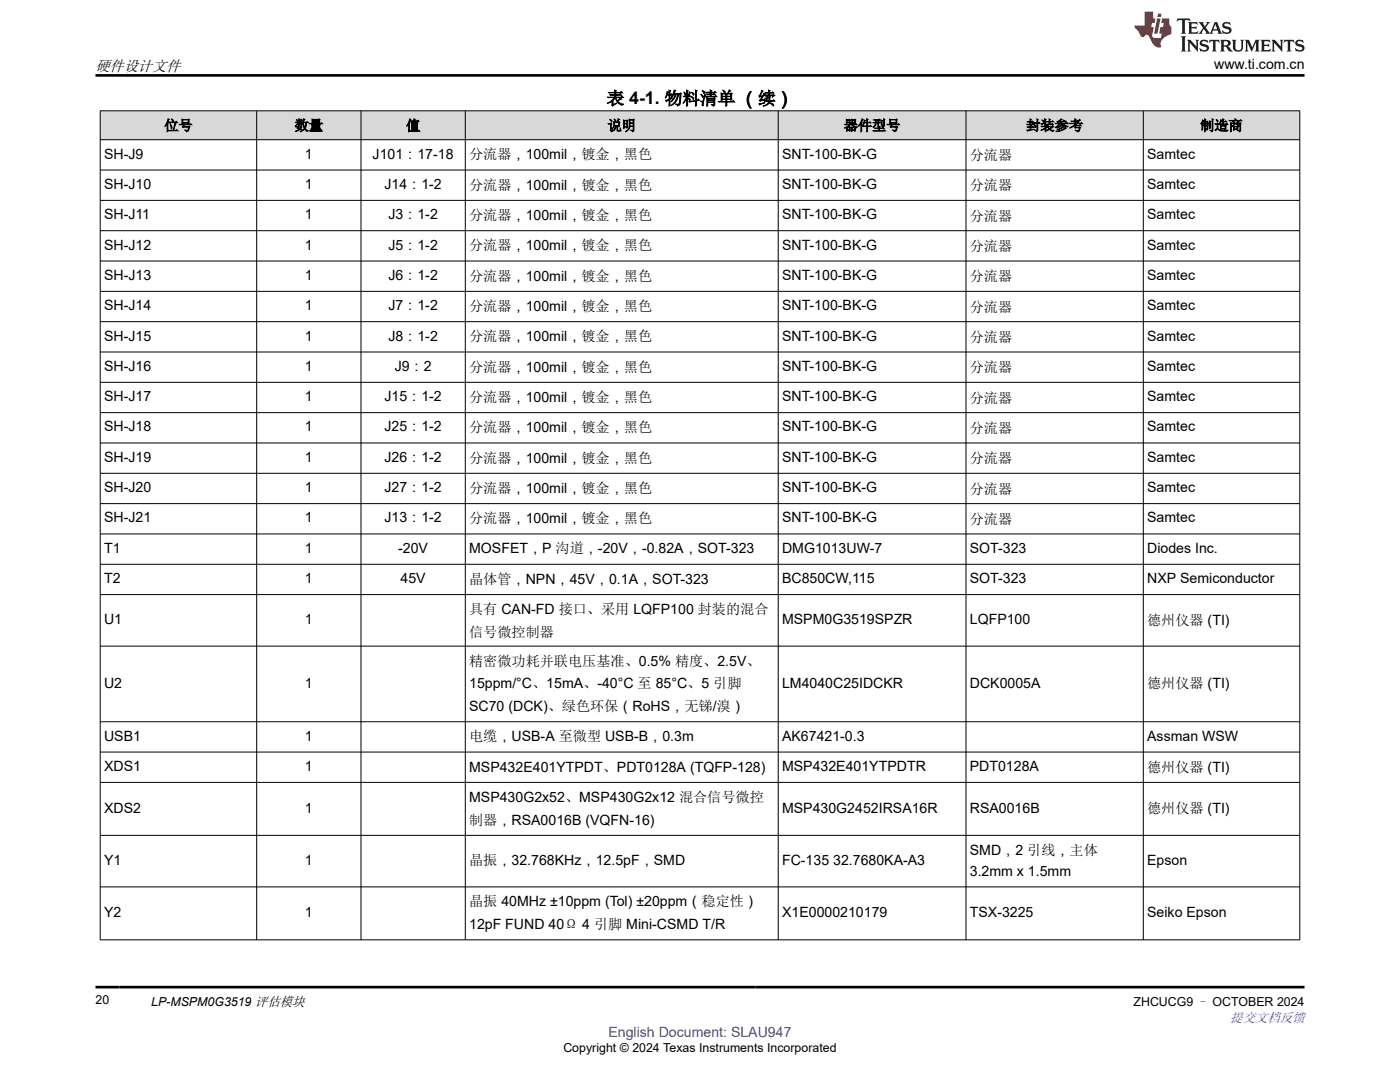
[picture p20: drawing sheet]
<svg xmlns="http://www.w3.org/2000/svg" width="279mm" height="216mm" viewBox="0 0 279 216" stroke-linecap="round" stroke-linejoin="round" font-family="sans-serif">
<defs><g id="words">
<text font-size="3.5" x="121.1" y="20.8">表 4-1. 物料清单 （续）</text>
<text font-size="3" x="19.1" y="14.1">硬件设计文件</text>
<g font-size="2.8">
<text x="242.3" y="13.8">www.ti.com.cn</text>
<text x="32.8" y="26">位号</text>
<text x="58.8" y="26">数量</text>
<text x="81" y="26">值</text>
<text x="121.3" y="26">说明</text>
<text x="168.4" y="26">器件型号</text>
<text x="204.8" y="26">封装参考</text>
<text x="239.6" y="26">制造商</text>
<text x="20.8" y="31.6">SH-J9</text>
<text x="60.8" y="31.6">1</text>
<text x="74.4" y="31.6">J101：17-18</text>
<text x="93.6" y="31.8">分流器，100mil，镀金，黑色</text>
<text x="156.1" y="31.6">SNT-100-BK-G</text>
<text x="193.6" y="31.9">分流器</text>
<text x="228.9" y="31.6">Samtec</text>
<text x="20.8" y="37.7">SH-J10</text>
<text x="60.8" y="37.7">1</text>
<text x="76.7" y="37.7">J14：1-2</text>
<text x="93.6" y="37.8">分流器，100mil，镀金，黑色</text>
<text x="156.1" y="37.7">SNT-100-BK-G</text>
<text x="193.6" y="38">分流器</text>
<text x="228.9" y="37.7">Samtec</text>
<text x="20.8" y="43.7">SH-J11</text>
<text x="60.8" y="43.7">1</text>
<text x="77.5" y="43.7">J3：1-2</text>
<text x="93.6" y="43.9">分流器，100mil，镀金，黑色</text>
<text x="156.1" y="43.7">SNT-100-BK-G</text>
<text x="193.6" y="44">分流器</text>
<text x="228.9" y="43.7">Samtec</text>
<text x="20.8" y="49.8">SH-J12</text>
<text x="60.8" y="49.8">1</text>
<text x="77.5" y="49.8">J5：1-2</text>
<text x="93.6" y="49.9">分流器，100mil，镀金，黑色</text>
<text x="156.1" y="49.8">SNT-100-BK-G</text>
<text x="193.6" y="50.1">分流器</text>
<text x="228.9" y="49.8">Samtec</text>
<text x="20.8" y="55.8">SH-J13</text>
<text x="60.8" y="55.8">1</text>
<text x="77.5" y="55.8">J6：1-2</text>
<text x="93.6" y="56">分流器，100mil，镀金，黑色</text>
<text x="156.1" y="55.8">SNT-100-BK-G</text>
<text x="193.6" y="56.1">分流器</text>
<text x="228.9" y="55.8">Samtec</text>
<text x="20.8" y="61.9">SH-J14</text>
<text x="60.8" y="61.9">1</text>
<text x="77.5" y="61.9">J7：1-2</text>
<text x="93.6" y="62">分流器，100mil，镀金，黑色</text>
<text x="156.1" y="61.9">SNT-100-BK-G</text>
<text x="193.6" y="62.2">分流器</text>
<text x="228.9" y="61.9">Samtec</text>
<text x="20.8" y="67.9">SH-J15</text>
<text x="60.8" y="67.9">1</text>
<text x="77.5" y="67.9">J8：1-2</text>
<text x="93.6" y="68.1">分流器，100mil，镀金，黑色</text>
<text x="156.1" y="67.9">SNT-100-BK-G</text>
<text x="193.6" y="68.2">分流器</text>
<text x="228.9" y="67.9">Samtec</text>
<text x="20.8" y="74">SH-J16</text>
<text x="60.8" y="74">1</text>
<text x="78.8" y="74">J9：2</text>
<text x="93.6" y="74.1">分流器，100mil，镀金，黑色</text>
<text x="156.1" y="74">SNT-100-BK-G</text>
<text x="193.6" y="74.3">分流器</text>
<text x="228.9" y="74">Samtec</text>
<text x="20.8" y="80">SH-J17</text>
<text x="60.8" y="80">1</text>
<text x="76.7" y="80">J15：1-2</text>
<text x="93.6" y="80.2">分流器，100mil，镀金，黑色</text>
<text x="156.1" y="80">SNT-100-BK-G</text>
<text x="193.6" y="80.3">分流器</text>
<text x="228.9" y="80">Samtec</text>
<text x="20.8" y="86.1">SH-J18</text>
<text x="60.8" y="86.1">1</text>
<text x="76.7" y="86.1">J25：1-2</text>
<text x="93.6" y="86.2">分流器，100mil，镀金，黑色</text>
<text x="156.1" y="86.1">SNT-100-BK-G</text>
<text x="193.6" y="86.4">分流器</text>
<text x="228.9" y="86.1">Samtec</text>
<text x="20.8" y="92.1">SH-J19</text>
<text x="60.8" y="92.1">1</text>
<text x="76.7" y="92.1">J26：1-2</text>
<text x="93.6" y="92.3">分流器，100mil，镀金，黑色</text>
<text x="156.1" y="92.1">SNT-100-BK-G</text>
<text x="193.6" y="92.4">分流器</text>
<text x="228.9" y="92.1">Samtec</text>
<text x="20.8" y="98.2">SH-J20</text>
<text x="60.8" y="98.2">1</text>
<text x="76.7" y="98.2">J27：1-2</text>
<text x="93.6" y="98.3">分流器，100mil，镀金，黑色</text>
<text x="156.1" y="98.2">SNT-100-BK-G</text>
<text x="193.6" y="98.5">分流器</text>
<text x="228.9" y="98.2">Samtec</text>
<text x="20.8" y="104.2">SH-J21</text>
<text x="60.8" y="104.2">1</text>
<text x="76.7" y="104.2">J13：1-2</text>
<text x="93.6" y="104.4">分流器，100mil，镀金，黑色</text>
<text x="156.1" y="104.2">SNT-100-BK-G</text>
<text x="193.6" y="104.5">分流器</text>
<text x="228.9" y="104.2">Samtec</text>
<text x="20.8" y="110.3">T1</text>
<text x="60.8" y="110.3">1</text>
<text x="79.5" y="110.3">-20V</text>
<text x="93.6" y="110.4">MOSFET，P 沟道，-20V，-0.82A，SOT-323</text>
<text x="156.1" y="110.3">DMG1013UW-7</text>
<text x="193.6" y="110.3">SOT-323</text>
<text x="228.9" y="110.3">Diodes Inc.</text>
<text x="20.8" y="116.4">T2</text>
<text x="60.8" y="116.4">1</text>
<text x="79.9" y="116.4">45V</text>
<text x="93.6" y="116.5">晶体管，NPN，45V，0.1A，SOT-323</text>
<text x="156.1" y="116.4">BC850CW,115</text>
<text x="193.6" y="116.4">SOT-323</text>
<text x="228.9" y="116.4">NXP Semiconductor</text>
<text x="20.8" y="124.5">U1</text>
<text x="60.8" y="124.5">1</text>
<text x="93.6" y="122.5">具有 CAN-FD 接口、采用 LQFP100 封装的混合</text>
<text x="156.1" y="124.5">MSPM0G3519SPZR</text>
<text x="193.6" y="124.5">LQFP100</text>
<text x="228.9" y="124.7">德州仪器 (TI)</text>
<text x="93.6" y="127.1">信号微控制器</text>
<text x="20.8" y="137.2">U2</text>
<text x="60.8" y="137.2">1</text>
<text x="93.6" y="132.8">精密微功耗并联电压基准、0.5% 精度、2.5V、</text>
<text x="93.6" y="137.3">15ppm/°C、15mA、-40°C 至 85°C、5 引脚</text>
<text x="156.1" y="137.2">LM4040C25IDCKR</text>
<text x="193.6" y="137.2">DCK0005A</text>
<text x="228.9" y="137.3">德州仪器 (TI)</text>
<text x="93.6" y="141.9">SC70 (DCK)、绿色环保（RoHS，无锑/溴）</text>
<text x="20.8" y="147.8">USB1</text>
<text x="60.8" y="147.8">1</text>
<text x="93.6" y="147.9">电缆，USB-A 至微型 USB-B，0.3m</text>
<text x="156.1" y="147.8">AK67421-0.3</text>
<text x="228.9" y="147.8">Assman WSW</text>
<text x="20.8" y="153.8">XDS1</text>
<text x="60.8" y="153.8">1</text>
<text x="93.6" y="154">MSP432E401YTPDT、PDT0128A (TQFP-128)</text>
<text x="156.1" y="153.8">MSP432E401YTPDTR</text>
<text x="193.6" y="153.8">PDT0128A</text>
<text x="228.9" y="154">德州仪器 (TI)</text>
<text x="93.6" y="160">MSP430G2x52、MSP430G2x12 混合信号微控</text>
<text x="20.8" y="162.1">XDS2</text>
<text x="60.8" y="162.1">1</text>
<text x="93.6" y="164.5">制器，RSA0016B (VQFN-16)</text>
<text x="156.1" y="162.1">MSP430G2452IRSA16R</text>
<text x="193.6" y="162.1">RSA0016B</text>
<text x="228.9" y="162.3">德州仪器 (TI)</text>
<text x="20.8" y="172.6">Y1</text>
<text x="60.8" y="172.6">1</text>
<text x="93.6" y="172.7">晶振，32.768KHz，12.5pF，SMD</text>
<text x="156.1" y="172.6">FC-135 32.7680KA-A3</text>
<text x="193.6" y="170.6">SMD，2 引线，主体</text>
<text x="228.9" y="172.6">Epson</text>
<text x="193.6" y="174.8">3.2mm x 1.5mm</text>
<text x="20.8" y="183">Y2</text>
<text x="60.8" y="183">1</text>
<text x="93.6" y="180.9">晶振 40MHz ±10ppm (Tol) ±20ppm（稳定性）</text>
<text x="93.6" y="185.4">12pF FUND 40Ω 4 引脚 Mini-CSMD T/R</text>
<text x="156.1" y="183">X1E0000210179</text>
<text x="193.6" y="183">TSX-3225</text>
<text x="228.9" y="183">Seiko Epson</text>
</g>
<text font-size="2.8" fill="#00f" x="121.4" y="206.9">English Document: SLAU947</text>
<text font-size="2.6" fill="#00f" x="245.5" y="203.9">提交文档反馈</text>
<g font-size="2.5">
<text x="19.1" y="200.4">20</text>
<text x="30.2" y="200.7">LP-MSPM0G3519 评估模块</text>
<text x="226.2" y="200.7">ZHCUCG9 – OCTOBER 2024</text>
<text x="112.4" y="210">Copyright © 2024 Texas Instruments Incorporated</text>
</g>
</g></defs>
<g fill="#d8d8d8">
<path d="M20 22.1h239.4v5.8h-239.4z" fill-rule="evenodd"/>
<path d="M20.1 22.2h31.1v5.6h-31.1z" fill-rule="evenodd"/>
<path d="M51.3 22.2h20.7v5.6h-20.7z" fill-rule="evenodd"/>
<path d="M72.1 22.2h20.7v5.6h-20.7z" fill-rule="evenodd"/>
<path d="M92.9 22.2h62.4v5.6h-62.4z" fill-rule="evenodd"/>
<path d="M155.4 22.2h37.3v5.6h-37.3z" fill-rule="evenodd"/>
<path d="M192.8 22.2h35.3v5.6h-35.3z" fill-rule="evenodd"/>
<path d="M228.2 22.2h31.1v5.6h-31.1z" fill-rule="evenodd"/>
</g>
<g fill="none" stroke="#000" stroke-width=".2">
<path d="M19.9 22.1h239.6M19.9 27.9h239.6M19.9 33.9h239.6M19.9 40h239.6M20 22v165.6M51.2 22v165.6M72 22v165.6M92.9 22v165.6M155.3 22v165.6M192.8 22v165.6M228.2 22v165.6M259.4 22v165.6"/>
<path d="M19.9 46h239.6M19.9 52.1h239.6M19.9 58.1h239.6M19.9 64.2h239.6M19.9 70.2h239.6M19.9 76.3h239.6M19.9 82.3h239.6M19.9 88.4h239.6M19.9 94.4h239.6M19.9 100.5h239.6M19.9 106.5h239.6M19.9 112.6h239.6"/>
<path d="M19.9 118.6h239.6M19.9 128.9h239.6M19.9 144h239.6M19.9 150.1h239.6M19.9 156.1h239.6M19.9 166.7h239.6M19.9 177h239.6M19.9 187.5h239.6"/>
</g>
<path d="M235 3.7l-.2 .6 .5-.3h.6v.2v2.2l-.2 .3h1l-.2-.3v-2.2v-.2h.5l.6 .3-.2-.6zM237.1 4.4l.2 .4v1.6l-.2 .3h1.9l.1-.5a1.08 1.08 0 0 1-1.3 .1v-.6h.6l.4 .1v-.6l-.4 .2h-.6v-.6l.2-.1a1 1 0 0 1 1 .3l-.1-.6zM239.2 4.4l.9 1.2-1 1.1h.9l-.2-.2 .5-.7 .4 .7-.2 .2h1.6l-.2-.2 .2-.4h.9l.1 .4-.1 .2h.9l-.2-.3-.8-2h-.5l-.9 2.2-.9-1.1 .9-1.1h-.8l.2 .2-.4 .7-.4-.7 .2-.2zM242.5 4.8l.4 1h-.7zM244.2 4.6a.65 .65 0 0 0-.2 .7 .65 .65 0 0 0 .6 .4l.6 .2 .1 .2a.79 .79 0 0 1-.7 .4 .79 .79 0 0 1-.7-.5l.1 .7 .2-.1a.93 .93 0 0 0 1.1 .1 .93 .93 0 0 0 .4-.9 1.46 1.46 0 0 0-1.2-.6l-.1-.4a1.09 1.09 0 0 1 1.2 .2l-.2-.6-.1 .1-.5-.1zM235.7 7.2l.2 .4v2.3l-.2 .4h1l-.2-.4v-2.3l.2-.4zM236.9 7.9l.2 .4v1.6l-.2 .4h.8l-.3-.4 .1-1.4 1.6 1.8v-2l.2-.4h-.7l.1 .3 .1 1.1-1.2-1.4zM239.7 8.1a.65 .65 0 0 0-.2 .7 .65 .65 0 0 0 .6 .4l.6 .2 .1 .3a.79 .79 0 0 1-.7 .3 .79 .79 0 0 1-.7-.5l.1 .8 .2-.1a.93 .93 0 0 0 1.1 0 .93 .93 0 0 0 .4-.9 1.46 1.46 0 0 0-1.2-.6l-.1-.4a1.09 1.09 0 0 1 1.2 .2l-.1-.6-.2 .1-.5-.1zM241.4 7.9l-.1 .7a.63 .63 0 0 1 .8-.4v1.7l-.3 .4h1l-.2-.4v-1.7a.66 .66 0 0 1 .8 .4l-.1-.7zM243.5 7.9l.2 .4v1.6l-.2 .4h1l-.2-.2-.1-.8 .5 .1 .1 .1a.79 .79 0 0 0 1.2 .7l-1-1a.61 .61 0 0 0 .6-.6 .61 .61 0 0 0-.5-.6zM244.3 8.3l.1-.1a.47 .47 0 0 1 .5 .1 .47 .47 0 0 1 .1 .5l-.1 .2h-.7zM245.8 7.9l.2 .3a2.27 2.27 0 0 0 .4 1.9 1.04 1.04 0 0 0 1.7-.6v-1.3l.2-.3h-.8l.2 .4v1.2a.6 .6 0 0 1-.6 .5 .6 .6 0 0 1-.6-.5v-1.2l.3-.4zM248.4 7.9l.2 .4v1.6l-.2 .4h.8l-.3-.4v-1.5l.9 1.9 .9-1.9v1.5l-.3 .4h1l-.2-.4v-1.6l.2-.4h-.8l-.7 1.6-.6-1.6zM251.6 7.9l.2 .4v1.6l-.2 .4h1.9l.1-.6a1.09 1.09 0 0 1-1.3 .1v-.6h.6l.4 .2v-.7l-.4 .2h-.6v-.5l.2-.2a1.01 1.01 0 0 1 1 .3l-.1-.6zM253.7 7.9l.3 .4v1.6l-.3 .4h.8l-.2-.4v-1.4l1.6 1.8v-2l.2-.4h-.7l.2 .3v1.1l-1.2-1.4zM256.3 7.9l-.1 .7a.63 .63 0 0 1 .8-.4v1.7l-.3 .4h1l-.2-.4v-1.7a.66 .66 0 0 1 .8 .4l-.1-.7zM258.7 8.1a.65 .65 0 0 0-.2 .7 .65 .65 0 0 0 .6 .4l.6 .2 .2 .3a.79 .79 0 0 1-.7 .3 .79 .79 0 0 1-.7-.5l.1 .8 .2-.1a.93 .93 0 0 0 1 0 .93 .93 0 0 0 .5-.9 1.46 1.46 0 0 0-1.3-.6v-.4a1.09 1.09 0 0 1 1.2 .2l-.2-.6-.2 .1-.5-.1z" fill="#231f20"/>
<path d="M228.4 2.3v2.8h-2l.1 .4 .8 .9a.95 .95 0 0 0 1 .9 .59 .59 0 0 1 .5-.3 .59 .59 0 0 1 .5 .3l.4 .8a1.59 1.59 0 0 0 2.1 1.3 1.61 1.61 0 0 1 1-2.2l1-.4-.1-1.4a1.59 1.59 0 0 1-.3-1.7h-1.5l-.2 .9h.6l-.2 .8h-.5l-.2 1v.3h.4l-.1 .9h-.7a.73 .73 0 0 1-1-.6l.3-1.6h-.5l.1-.8h.5l.2-.9h-.5v-1.4zM230.9 3.7l-.6 3h.7l.6-3zM231.1 2.7l-.1 .7h.7l.1-.7z" fill="#ed1c24"/>
<path d="M19.1 15h241.3M19.1 197h241.3" fill="none" stroke="#000" stroke-width=".53"/>
<use href="#words"/>
</svg>
